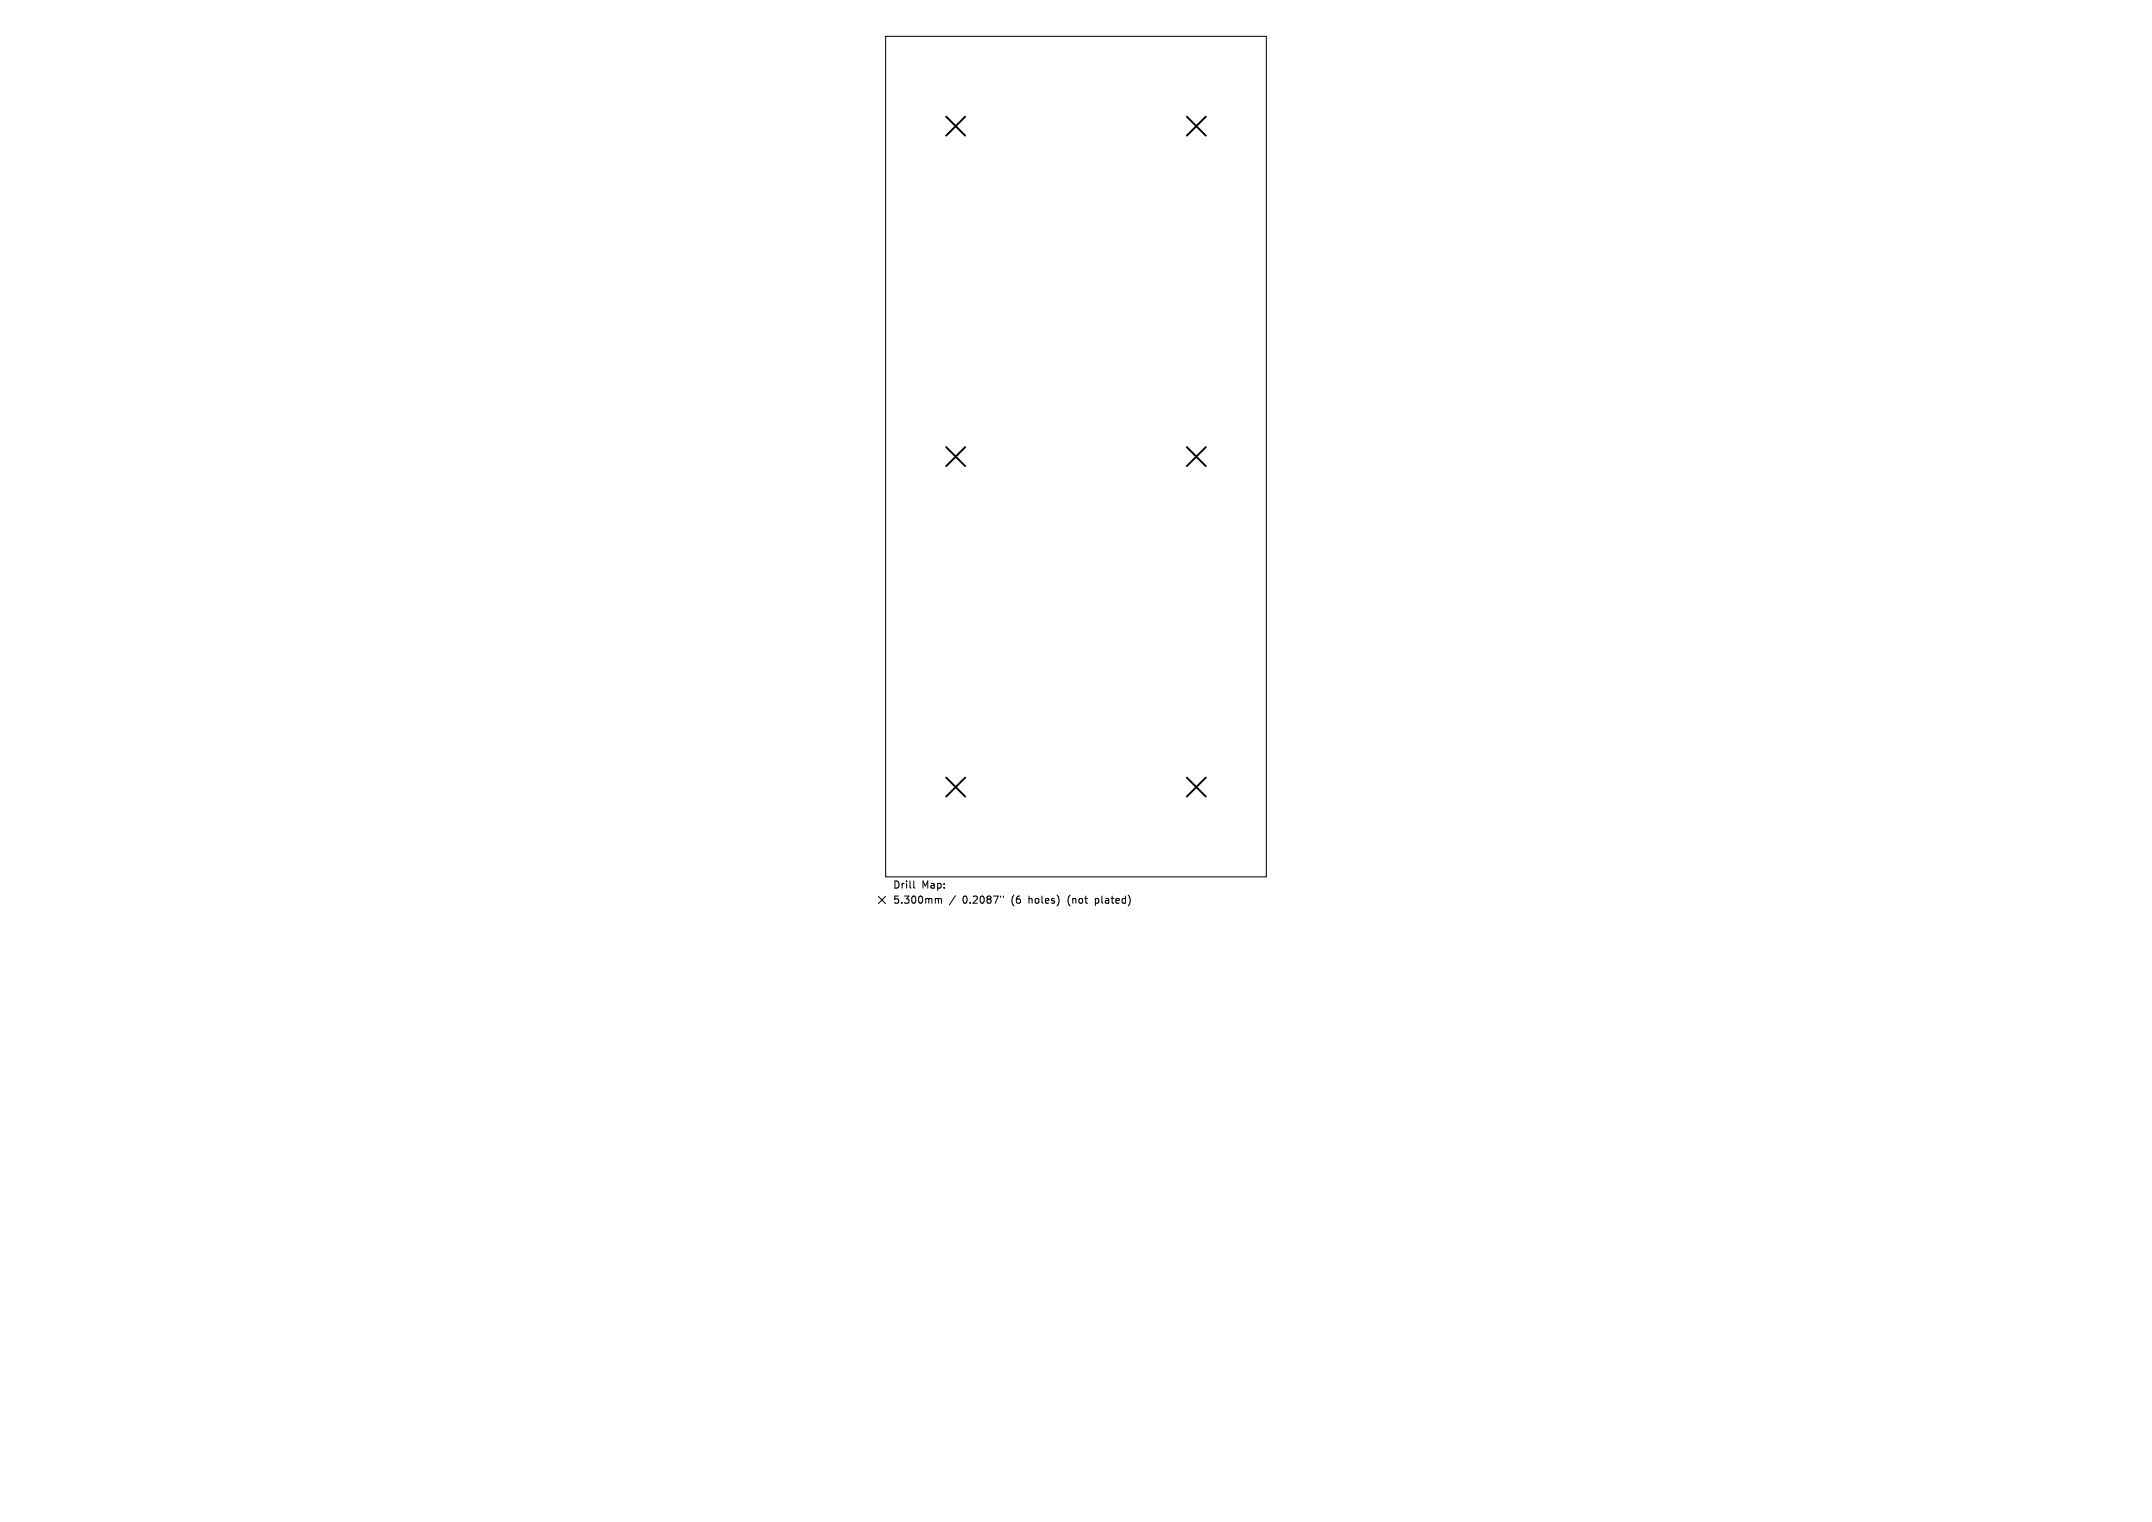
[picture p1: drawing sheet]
<svg xmlns="http://www.w3.org/2000/svg" width="297mm" height="210mm" viewBox="0 0 297 210" stroke-linecap="round" stroke-linejoin="round" font-family="sans-serif">
<defs><g id="words">
<g font-size="1.4">
<text x="123.2" y="122.7">Drill</text>
<text x="123.2" y="124.8">5.300mm</text>
<text x="127.2" y="122.7">Map:</text>
<text x="132.9" y="124.8">0.2087&quot;</text>
<text x="139.7" y="124.8">(6</text>
<text x="142.1" y="124.8">holes)</text>
<text x="147.6" y="124.8">(not</text>
<text x="151.5" y="124.8">plated)</text>
</g>
</g></defs>
<path d="M122.2 5h52.6v116h-52.6zM121.2 123.7l1 1M122.2 123.7l-1 1M126.1 121.6v.8l.2 .1M129.2 124l.3 .1M129.5 124.1l.1-.1h.3v.6M129.5 124.1v.5M131.9 123.6l-.9 1.3M138.1 123.6v.2M138.5 123.6v.2" fill="none" stroke="#000" stroke-width=".14"/>
<path d="M130.6 16.1l2.6 2.6M133.2 16.1l-2.6 2.6M163.8 16.1l2.6 2.6M166.4 16.1l-2.6 2.6M130.6 61.7l2.6 2.6M133.2 61.7l-2.6 2.6M163.8 61.7l2.6 2.6M166.4 61.7l-2.6 2.6M130.6 107.3l2.6 2.6M133.2 107.3l-2.6 2.6M163.8 107.3l2.6 2.6M166.4 107.3l-2.6 2.6" fill="none" stroke="#000" stroke-width=".26"/>
<use href="#words"/>
</svg>
